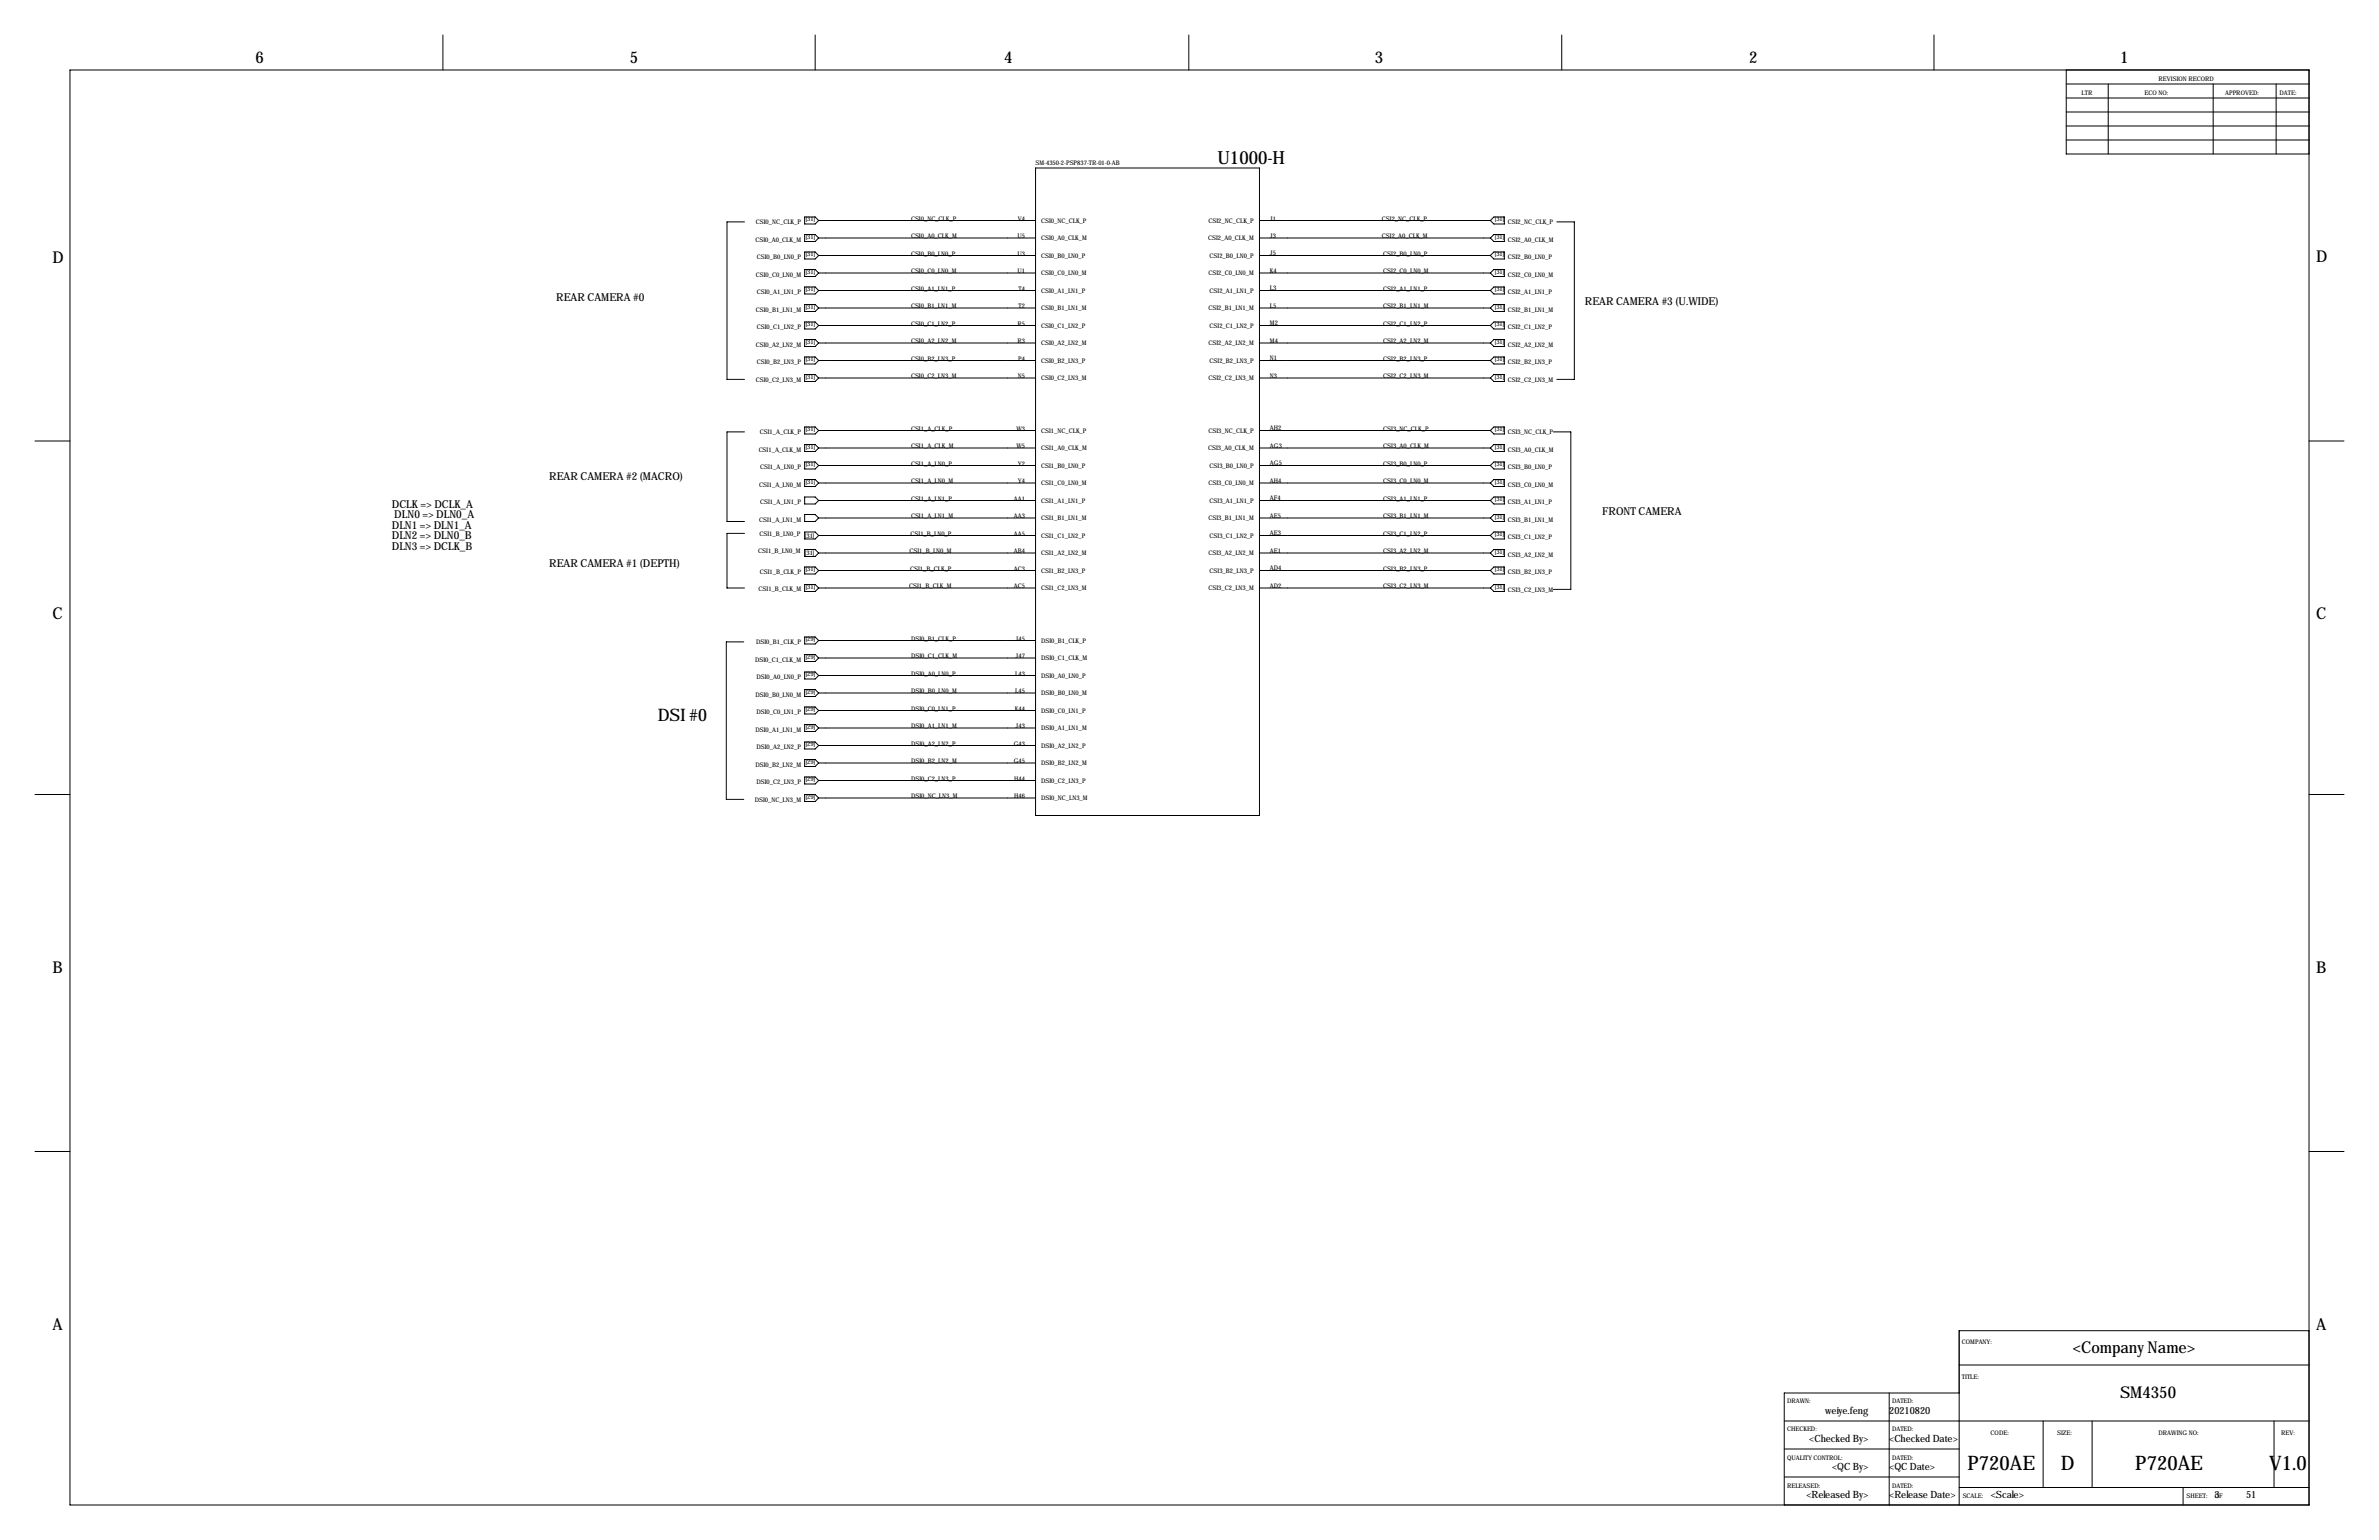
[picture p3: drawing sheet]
<svg xmlns="http://www.w3.org/2000/svg" width="864mm" height="559mm" viewBox="0 0 864 559" stroke-linecap="round" stroke-linejoin="round" font-family="sans-serif">
<defs><g id="words">
<g font-size="7.3">
<text x="714.2" y="533.3">P720AE</text>
<text x="748.1" y="533.3">D</text>
<text x="775.1" y="533.3">P720AE</text>
<text x="823.7" y="533.3">V1.0</text>
</g>
<text font-size="6.6" x="442" y="59.7">U1000-H</text>
<text font-size="6.3" x="238.8" y="261.6">DSI #0</text>
<g font-size="5.9">
<text x="92.7" y="22.9">6</text>
<text x="228.6" y="22.9">5</text>
<text x="364.5" y="22.9">4</text>
<text x="499.1" y="22.9">3</text>
<text x="635" y="22.9">2</text>
<text x="769.6" y="22.9">1</text>
<text x="19.1" y="95.2">D</text>
<text x="840.7" y="95.2">D</text>
<text x="19.1" y="224.8">C</text>
<text x="840.7" y="224.8">C</text>
<text x="19.1" y="353.1">B</text>
<text x="840.7" y="353.1">B</text>
<text x="19.1" y="482.6">A</text>
<text x="840.7" y="482.6">A</text>
<text x="752.4" y="490.9">&lt;Company Name&gt;</text>
<text x="769.6" y="507.4">SM4350</text>
</g>
<g font-size="4">
<text x="201.9" y="109.2">REAR CAMERA #0</text>
<text x="575.3" y="110.5">REAR CAMERA #3 (U.WIDE)</text>
<text x="199.4" y="174">REAR CAMERA #2 (MACRO)</text>
<text x="142.2" y="184.1">DCLK =&gt; DCLK_A</text>
<text x="142.2" y="191.8">DLN1 =&gt; DLN1_A</text>
<text x="143.1" y="188">DLN0 =&gt; DLN0_A</text>
<text x="581.7" y="186.7">FRONT CAMERA</text>
<text x="142.2" y="195.6">DLN2 =&gt; DLN0_B</text>
<text x="142.2" y="199.4">DLN3 =&gt; DCLK_B</text>
<text x="199.4" y="205.7">REAR CAMERA #1 (DEPTH)</text>
</g>
<g font-size="3.6">
<text x="662.6" y="513">weiye.feng</text>
<text x="685.8" y="513">20210820</text>
<text x="656.8" y="523.2">&lt;Checked By&gt;</text>
<text x="685.8" y="523.2">&lt;Checked Date&gt;</text>
<text x="665.1" y="533.3">&lt;QC By&gt;</text>
<text x="685.8" y="533.3">&lt;QC Date&gt;</text>
<text x="655.7" y="543.5">&lt;Released By&gt;</text>
<text x="685.8" y="543.5">&lt;Release Date&gt;</text>
<text x="722.6" y="543.5">&lt;Scale&gt;</text>
<text x="803.9" y="543.5">3</text>
<text x="815.3" y="543.5">51</text>
</g>
<g font-size="2.3">
<text x="783.6" y="29.2">REVISION RECORD</text>
<text x="755.6" y="34.3">LTR</text>
<text x="778.5" y="34.3">ECO NO:</text>
<text x="807.7" y="34.3">APPROVED:</text>
<text x="827.5" y="34.3">DATE:</text>
<text x="375.9" y="60">SM-4350-2-PSP837-TR-01-0-AB</text>
<text x="274.4" y="81.3">CSI0_NC_CLK_P</text>
<text x="292.5" y="80.3">[31]</text>
<text x="330.7" y="80">CSI0_NC_CLK_P</text>
<text x="369.5" y="80">V4</text>
<text x="378" y="80.8">CSI0_NC_CLK_P</text>
<text x="438.7" y="80.8">CSI2_NC_CLK_P</text>
<text x="461" y="80">J1</text>
<text x="501.6" y="80">CSI2_NC_CLK_P</text>
<text x="542.7" y="80.3">[31]</text>
<text x="547.4" y="81.3">CSI2_NC_CLK_P</text>
<text x="274.2" y="87.6">CSI0_A0_CLK_M</text>
<text x="292.5" y="86.6">[31]</text>
<text x="330.7" y="86.4">CSI0_A0_CLK_M</text>
<text x="369.3" y="86.4">U5</text>
<text x="378" y="87.1">CSI0_A0_CLK_M</text>
<text x="438.6" y="87.1">CSI2_A0_CLK_M</text>
<text x="461" y="86.4">J3</text>
<text x="501.6" y="86.4">CSI2_A0_CLK_M</text>
<text x="542.7" y="86.6">[31]</text>
<text x="547.4" y="87.6">CSI2_A0_CLK_M</text>
<text x="274.8" y="94">CSI0_B0_LN0_P</text>
<text x="292.5" y="93">[31]</text>
<text x="330.7" y="92.7">CSI0_B0_LN0_P</text>
<text x="369.3" y="92.7">U3</text>
<text x="378" y="93.5">CSI0_B0_LN0_P</text>
<text x="439.1" y="93.5">CSI2_B0_LN0_P</text>
<text x="461" y="92.7">J5</text>
<text x="502.2" y="92.7">CSI2_B0_LN0_P</text>
<text x="542.7" y="93">[31]</text>
<text x="547.4" y="94">CSI2_B0_LN0_P</text>
<text x="274.4" y="100.3">CSI0_C0_LN0_M</text>
<text x="292.5" y="99.3">[31]</text>
<text x="330.7" y="99.1">CSI0_C0_LN0_M</text>
<text x="369.3" y="99.1">U1</text>
<text x="378" y="99.8">CSI0_C0_LN0_M</text>
<text x="438.7" y="99.8">CSI2_C0_LN0_M</text>
<text x="461" y="99.1">K4</text>
<text x="502.2" y="99.1">CSI2_C0_LN0_M</text>
<text x="542.7" y="99.3">[31]</text>
<text x="547.4" y="100.3">CSI2_C0_LN0_M</text>
<text x="274.8" y="106.7">CSI0_A1_LN1_P</text>
<text x="292.5" y="105.7">[31]</text>
<text x="330.7" y="105.4">CSI0_A1_LN1_P</text>
<text x="369.7" y="105.4">T4</text>
<text x="378" y="106.2">CSI0_A1_LN1_P</text>
<text x="439.1" y="106.2">CSI2_A1_LN1_P</text>
<text x="461" y="105.4">L3</text>
<text x="502.2" y="105.4">CSI2_A1_LN1_P</text>
<text x="542.7" y="105.7">[31]</text>
<text x="547.4" y="106.7">CSI2_A1_LN1_P</text>
<text x="274.4" y="113">CSI0_B1_LN1_M</text>
<text x="292.5" y="112">[31]</text>
<text x="330.7" y="111.8">CSI0_B1_LN1_M</text>
<text x="369.7" y="111.8">T2</text>
<text x="378" y="112.5">CSI0_B1_LN1_M</text>
<text x="438.7" y="112.5">CSI2_B1_LN1_M</text>
<text x="461" y="111.8">L5</text>
<text x="502.2" y="111.8">CSI2_B1_LN1_M</text>
<text x="542.7" y="112">[31]</text>
<text x="547.4" y="113">CSI2_B1_LN1_M</text>
<text x="274.8" y="119.4">CSI0_C1_LN2_P</text>
<text x="292.5" y="118.4">[31]</text>
<text x="330.7" y="118.1">CSI0_C1_LN2_P</text>
<text x="369.3" y="118.1">R5</text>
<text x="378" y="118.9">CSI0_C1_LN2_P</text>
<text x="439.1" y="118.9">CSI2_C1_LN2_P</text>
<text x="461" y="118.1">M2</text>
<text x="502.2" y="118.1">CSI2_C1_LN2_P</text>
<text x="542.7" y="118.4">[31]</text>
<text x="547.4" y="119.4">CSI2_C1_LN2_P</text>
<text x="274.4" y="125.7">CSI0_A2_LN2_M</text>
<text x="292.5" y="124.7">[31]</text>
<text x="330.7" y="124.5">CSI0_A2_LN2_M</text>
<text x="369.3" y="124.5">R3</text>
<text x="378" y="125.2">CSI0_A2_LN2_M</text>
<text x="438.7" y="125.2">CSI2_A2_LN2_M</text>
<text x="461" y="124.5">M4</text>
<text x="502.2" y="124.5">CSI2_A2_LN2_M</text>
<text x="542.7" y="124.7">[31]</text>
<text x="547.4" y="125.7">CSI2_A2_LN2_M</text>
<text x="292.5" y="131.1">[31]</text>
<text x="330.7" y="130.8">CSI0_B2_LN3_P</text>
<text x="369.6" y="130.8">P4</text>
<text x="378" y="131.6">CSI0_B2_LN3_P</text>
<text x="439.1" y="131.6">CSI2_B2_LN3_P</text>
<text x="461" y="130.8">N1</text>
<text x="502.2" y="130.8">CSI2_B2_LN3_P</text>
<text x="542.7" y="131.1">[31]</text>
<text x="274.8" y="132.1">CSI0_B2_LN3_P</text>
<text x="292.5" y="137.4">[31]</text>
<text x="330.7" y="137.2">CSI0_C2_LN3_M</text>
<text x="369.5" y="137.2">N5</text>
<text x="378" y="137.9">CSI0_C2_LN3_M</text>
<text x="438.7" y="137.9">CSI2_C2_LN3_M</text>
<text x="461" y="137.2">N3</text>
<text x="502.2" y="137.2">CSI2_C2_LN3_M</text>
<text x="542.7" y="137.4">[31]</text>
<text x="547.4" y="132.1">CSI2_B2_LN3_P</text>
<text x="274.4" y="138.4">CSI0_C2_LN3_M</text>
<text x="547.4" y="138.4">CSI2_C2_LN3_M</text>
<text x="275.8" y="157.5">CSI1_A_CLK_P</text>
<text x="292.5" y="156.5">[31]</text>
<text x="330.7" y="156.2">CSI1_A_CLK_P</text>
<text x="368.9" y="156.2">W3</text>
<text x="378" y="157">CSI1_NC_CLK_P</text>
<text x="438.7" y="157">CSI3_NC_CLK_P</text>
<text x="461" y="156.2">AH2</text>
<text x="502.2" y="156.2">CSI3_NC_CLK_P</text>
<text x="542.7" y="156.5">[31]</text>
<text x="547.4" y="157.5">CSI3_NC_CLK_P</text>
<text x="275.4" y="163.8">CSI1_A_CLK_M</text>
<text x="292.5" y="162.8">[31]</text>
<text x="330.7" y="162.6">CSI1_A_CLK_M</text>
<text x="368.9" y="162.6">W5</text>
<text x="377.9" y="163.3">CSI1_A0_CLK_M</text>
<text x="438.6" y="163.3">CSI3_A0_CLK_M</text>
<text x="461" y="162.6">AG3</text>
<text x="502.2" y="162.6">CSI3_A0_CLK_M</text>
<text x="542.7" y="162.8">[31]</text>
<text x="547.4" y="163.8">CSI3_A0_CLK_M</text>
<text x="275.9" y="170.2">CSI1_A_LN0_P</text>
<text x="292.5" y="169.2">[31]</text>
<text x="330.7" y="168.9">CSI1_A_LN0_P</text>
<text x="369.5" y="168.9">Y2</text>
<text x="377.9" y="169.7">CSI1_B0_LN0_P</text>
<text x="439.1" y="169.7">CSI3_B0_LN0_P</text>
<text x="461" y="168.9">AG5</text>
<text x="502.2" y="168.9">CSI3_B0_LN0_P</text>
<text x="542.7" y="169.2">[31]</text>
<text x="547.4" y="170.2">CSI3_B0_LN0_P</text>
<text x="275.5" y="176.5">CSI1_A_LN0_M</text>
<text x="292.5" y="175.5">[31]</text>
<text x="330.7" y="175.3">CSI1_A_LN0_M</text>
<text x="369.5" y="175.3">Y4</text>
<text x="377.9" y="176">CSI1_C0_LN0_M</text>
<text x="438.7" y="176">CSI3_C0_LN0_M</text>
<text x="461" y="175.3">AH4</text>
<text x="502.2" y="175.3">CSI3_C0_LN0_M</text>
<text x="542.7" y="175.5">[31]</text>
<text x="547.4" y="176.5">CSI3_C0_LN0_M</text>
<text x="275.9" y="182.9">CSI1_A_LN1_P</text>
<text x="330.7" y="181.6">CSI1_A_LN1_P</text>
<text x="368" y="181.6">AA1</text>
<text x="377.9" y="182.4">CSI1_A1_LN1_P</text>
<text x="439.1" y="182.4">CSI3_A1_LN1_P</text>
<text x="461" y="181.6">AF4</text>
<text x="502.2" y="181.6">CSI3_A1_LN1_P</text>
<text x="542.7" y="181.9">[31]</text>
<text x="547.4" y="182.9">CSI3_A1_LN1_P</text>
<text x="275.5" y="189.2">CSI1_A_LN1_M</text>
<text x="330.7" y="188">CSI1_A_LN1_M</text>
<text x="368" y="188">AA3</text>
<text x="377.9" y="188.7">CSI1_B1_LN1_M</text>
<text x="438.7" y="188.7">CSI3_B1_LN1_M</text>
<text x="461" y="188">AE5</text>
<text x="502.2" y="188">CSI3_B1_LN1_M</text>
<text x="542.7" y="188.2">[31]</text>
<text x="547.4" y="189.2">CSI3_B1_LN1_M</text>
<text x="275.7" y="194.3">CSI1_B_LN0_P</text>
<text x="292.2" y="195.1">[31]</text>
<text x="330.5" y="194.3">CSI1_B_LN0_P</text>
<text x="368" y="194.3">AA5</text>
<text x="377.9" y="195.1">CSI1_C1_LN2_P</text>
<text x="439.1" y="195.1">CSI3_C1_LN2_P</text>
<text x="461" y="194.3">AE3</text>
<text x="502.2" y="194.3">CSI3_C1_LN2_P</text>
<text x="542.7" y="194.6">[31]</text>
<text x="547.4" y="195.6">CSI3_C1_LN2_P</text>
<text x="275.3" y="200.7">CSI1_B_LN0_M</text>
<text x="292.2" y="201.4">[31]</text>
<text x="330.1" y="200.7">CSI1_B_LN0_M</text>
<text x="368" y="200.7">AB4</text>
<text x="377.9" y="201.4">CSI1_A2_LN2_M</text>
<text x="438.7" y="201.4">CSI3_A2_LN2_M</text>
<text x="461" y="200.7">AE1</text>
<text x="502.2" y="200.7">CSI3_A2_LN2_M</text>
<text x="542.7" y="200.9">[31]</text>
<text x="547.4" y="201.9">CSI3_A2_LN2_M</text>
<text x="275.8" y="208.3">CSI1_B_CLK_P</text>
<text x="292.5" y="207.3">[31]</text>
<text x="330.4" y="207">CSI1_B_CLK_P</text>
<text x="368" y="207">AC3</text>
<text x="377.9" y="207.8">CSI1_B2_LN3_P</text>
<text x="439.1" y="207.8">CSI3_B2_LN3_P</text>
<text x="461" y="207">AD4</text>
<text x="502.2" y="207">CSI3_B2_LN3_P</text>
<text x="542.7" y="207.3">[31]</text>
<text x="547.4" y="208.3">CSI3_B2_LN3_P</text>
<text x="275.4" y="214.6">CSI1_B_CLK_M</text>
<text x="292.5" y="213.6">[31]</text>
<text x="330" y="213.4">CSI1_B_CLK_M</text>
<text x="368" y="213.4">AC5</text>
<text x="377.9" y="214.1">CSI1_C2_LN3_M</text>
<text x="438.7" y="214.1">CSI3_C2_LN3_M</text>
<text x="461" y="213.4">AD2</text>
<text x="502.2" y="213.4">CSI3_C2_LN3_M</text>
<text x="542.7" y="213.6">[31]</text>
<text x="547.4" y="214.6">CSI3_C2_LN3_M</text>
<text x="274.5" y="233.7">DSI0_B1_CLK_P</text>
<text x="292.5" y="232.7">[29]</text>
<text x="330.7" y="232.4">DSI0_B1_CLK_P</text>
<text x="368.7" y="232.4">J45</text>
<text x="377.9" y="233.2">DSI0_B1_CLK_P</text>
<text x="292.5" y="239">[29]</text>
<text x="330.7" y="238.8">DSI0_C1_CLK_M</text>
<text x="368.7" y="238.8">J47</text>
<text x="377.9" y="239.5">DSI0_C1_CLK_M</text>
<text x="274.1" y="240">DSI0_C1_CLK_M</text>
<text x="292.5" y="245.4">[29]</text>
<text x="330.7" y="245.1">DSI0_A0_LN0_P</text>
<text x="368.5" y="245.1">L43</text>
<text x="377.9" y="245.9">DSI0_A0_LN0_P</text>
<text x="274.6" y="246.4">DSI0_A0_LN0_P</text>
<text x="292.5" y="251.7">[29]</text>
<text x="330.7" y="251.5">DSI0_B0_LN0_M</text>
<text x="368.5" y="251.5">L45</text>
<text x="274.2" y="252.7">DSI0_B0_LN0_M</text>
<text x="330.7" y="257.8">DSI0_C0_LN1_P</text>
<text x="368.4" y="257.8">K44</text>
<text x="377.9" y="252.2">DSI0_B0_LN0_M</text>
<text x="274.6" y="259.1">DSI0_C0_LN1_P</text>
<text x="292.5" y="258.1">[29]</text>
<text x="377.9" y="258.6">DSI0_C0_LN1_P</text>
<text x="274.2" y="265.4">DSI0_A1_LN1_M</text>
<text x="292.5" y="264.4">[29]</text>
<text x="330.7" y="264.2">DSI0_A1_LN1_M</text>
<text x="368.7" y="264.2">J43</text>
<text x="377.9" y="264.9">DSI0_A1_LN1_M</text>
<text x="274.6" y="271.8">DSI0_A2_LN2_P</text>
<text x="292.5" y="270.8">[29]</text>
<text x="330.7" y="270.5">DSI0_A2_LN2_P</text>
<text x="368" y="270.5">G43</text>
<text x="377.9" y="271.3">DSI0_A2_LN2_P</text>
<text x="274.2" y="278.1">DSI0_B2_LN2_M</text>
<text x="292.5" y="277.1">[29]</text>
<text x="330.7" y="276.9">DSI0_B2_LN2_M</text>
<text x="368" y="276.9">G45</text>
<text x="377.9" y="277.6">DSI0_B2_LN2_M</text>
<text x="274.6" y="284.5">DSI0_C2_LN3_P</text>
<text x="292.5" y="283.5">[29]</text>
<text x="330.7" y="283.2">DSI0_C2_LN3_P</text>
<text x="368.2" y="283.2">H44</text>
<text x="377.9" y="284">DSI0_C2_LN3_P</text>
<text x="274" y="290.8">DSI0_NC_LN3_M</text>
<text x="292.5" y="289.8">[29]</text>
<text x="330.7" y="289.6">DSI0_NC_LN3_M</text>
<text x="368.2" y="289.6">H46</text>
<text x="377.9" y="290.3">DSI0_NC_LN3_M</text>
<text x="712.2" y="487.7">COMPANY:</text>
<text x="712.2" y="500.4">TITLE:</text>
<text x="648.7" y="509.3">DRAWN:</text>
<text x="686.8" y="509.3">DATED:</text>
<text x="648.7" y="519.4">CHECKED:</text>
<text x="686.8" y="519.4">DATED:</text>
<text x="722.6" y="520.7">CODE:</text>
<text x="746.8" y="520.7">SIZE:</text>
<text x="783.6" y="520.7">DRAWING NO:</text>
<text x="828" y="520.7">REV:</text>
<text x="648.7" y="529.6">QUALITY CONTROL:</text>
<text x="686.8" y="529.6">DATED:</text>
<text x="648.7" y="539.8">RELEASED:</text>
<text x="686.8" y="539.8">DATED:</text>
<text x="712.5" y="543.6">SCALE:</text>
<text x="793.7" y="543.6">SHEET:</text>
<text x="804" y="543.6">OF</text>
</g>
</g></defs>
<g fill="none" stroke="#000" stroke-width=".36">
<path d="M160.8 12.7v12.7M295.9 12.7v12.7M431.5 12.7v12.7M566.9 12.7v12.7M702.1 12.7v12.7M25.4 25.4h812.8v520.7h-812.8zM750.1 35.6h88.1M750.1 30.5h88.1M750.1 25.4v30.5h88.1M765.3 30.5v25.4M803.4 30.5v25.4M826.3 30.5v25.4"/>
<path d="M750.1 50.8h88.1M750.1 45.7h88.1M750.1 40.6h88.1M292.1 78.7h3.8l1.3 1.3-1.3 1.3h-3.8zM375.9 61h81.3v234.9h-81.3zM270.3 80.5h-6.4v57.2h6.4M292.1 85.1h3.8l1.3 1.3-1.3 1.2h-3.8zM292.1 91.4h3.8l1.3 1.3-1.3 1.3h-3.8zM292.1 97.8h3.8l1.3 1.3-1.3 1.2h-3.8zM297.2 80h78.7M297.2 86.4h78.7M297.2 92.7h78.7"/>
<path d="M297.2 99.1h78.7M457.2 80h83.8M457.2 86.4h83.8M457.2 92.7h83.8M457.2 99.1h83.8M541 80l1.3-1.3h3.8v2.6h-3.8zM541 86.4l1.3-1.3h3.8v2.5h-3.8zM541 92.7l1.3-1.3h3.8v2.6h-3.8zM541 99.1l1.3-1.3h3.8v2.5h-3.8zM565.1 80.5h6.4v57.2h-6.4M292.1 104.1h3.8l1.3 1.3-1.3 1.3h-3.8zM292.1 110.5h3.8l1.3 1.3-1.3 1.2h-3.8z"/>
<path d="M292.1 116.8h3.8l1.3 1.3-1.3 1.3h-3.8zM297.2 105.4h78.7M297.2 111.8h78.7M297.2 118.1h78.7M457.2 105.4h83.8M457.2 111.8h83.8M457.2 118.1h83.8M541 105.4l1.3-1.3h3.8v2.6h-3.8zM541 111.8l1.3-1.3h3.8v2.5h-3.8zM541 118.1l1.3-1.3h3.8v2.6h-3.8zM292.1 123.2h3.8l1.3 1.3-1.3 1.2h-3.8zM292.1 129.5h3.8l1.3 1.3-1.3 1.3h-3.8z"/>
<path d="M292.1 135.9h3.8l1.3 1.3-1.3 1.2h-3.8zM297.2 124.5h78.7M297.2 130.8h78.7M297.2 137.2h78.7M457.2 124.5h83.8M457.2 130.8h83.8M457.2 137.2h83.8M541 124.5l1.3-1.3h3.8v2.5h-3.8zM541 130.8l1.3-1.3h3.8v2.6h-3.8zM541 137.2l1.3-1.3h3.8v2.5h-3.8zM270.3 156.7h-6.4v32.5h6.4M292.1 154.9h3.8l1.3 1.3-1.3 1.3h-3.8z"/>
<path d="M297.2 156.2h78.7M457.2 156.2h83.8M541 156.2l1.3-1.3h3.8v2.6h-3.8zM563.9 156.7h6.3v57.2h-6.3M12.7 160h12.7M292.1 161.3h3.8l1.3 1.3-1.3 1.2h-3.8zM292.1 167.6h3.8l1.3 1.3-1.3 1.3h-3.8zM292.1 174h3.8l1.3 1.3-1.3 1.2h-3.8zM297.2 162.6h78.7M297.2 168.9h78.7M297.2 175.3h78.7M457.2 162.6h83.8"/>
<path d="M457.2 168.9h83.8M457.2 175.3h83.8M541 162.6l1.3-1.3h3.8v2.5h-3.8zM541 168.9l1.3-1.3h3.8v2.6h-3.8zM541 175.3l1.3-1.3h3.8v2.5h-3.8zM838.2 160h12.7M270.3 193.5h-6.4v19.9h6.4M292.1 186.7h3.8l1.3 1.3-1.3 1.2h-3.8zM292.1 180.3h3.8l1.3 1.3-1.3 1.3h-3.8zM292.1 193h3.8l1.3 1.3-1.3 1.3h-3.8zM292.1 199.4h3.8l1.3 1.3-1.3 1.2h-3.8zM297.2 181.6h78.7"/>
<path d="M297.2 188h78.7M297.2 194.3h78.7M457.2 181.6h83.8M457.2 188h83.8M457.2 194.3h83.8M541 188l1.3-1.3h3.8v2.5h-3.8zM541 181.6l1.3-1.3h3.8v2.6h-3.8zM541 194.3l1.3-1.3h3.8v2.6h-3.8zM292.1 205.7h3.8l1.3 1.3-1.3 1.3h-3.8zM292.1 212.1h3.8l1.3 1.3-1.3 1.2h-3.8zM297.2 213.4h78.7M297.2 200.7h78.7"/>
<path d="M297.2 207h78.7M457.2 213.4h83.8M457.2 200.7h83.8M457.2 207h83.8M541 200.7l1.3-1.3h3.8v2.5h-3.8zM541 207l1.3-1.3h3.8v2.6h-3.8zM541 213.4l1.3-1.3h3.8v2.5h-3.8zM270 232.9h-6.3v57.2h6.3M292.1 231.1h3.8l1.3 1.3-1.3 1.3h-3.8zM292.1 237.5h3.8l1.3 1.3-1.3 1.2h-3.8zM297.2 232.4h78.7M297.2 238.8h78.7"/>
<path d="M292.1 243.8h3.8l1.3 1.3-1.3 1.3h-3.8zM292.1 250.2h3.8l1.3 1.3-1.3 1.2h-3.8zM292.1 256.5h3.8l1.3 1.3-1.3 1.3h-3.8zM297.2 245.1h78.7M297.2 251.5h78.7M297.2 257.8h78.7M292.1 262.9h3.8l1.3 1.3-1.3 1.2h-3.8zM292.1 269.2h3.8l1.3 1.3-1.3 1.3h-3.8zM292.1 275.6h3.8l1.3 1.3-1.3 1.2h-3.8zM297.2 264.2h78.7M297.2 270.5h78.7M297.2 276.9h78.7"/>
<path d="M12.7 288.3h12.7M292.1 288.3h3.8l1.3 1.3-1.3 1.2h-3.8zM292.1 281.9h3.8l1.3 1.3-1.3 1.3h-3.8zM297.2 283.2h78.7M297.2 289.6h78.7M838.2 288.3h12.7M12.7 417.8h12.7M838.2 417.8h12.7M711.2 495.3h127M838.2 482.9h-127v63.2M647.7 515.6h190.5M685.8 505.5v40.6"/>
<path d="M711.2 505.5h-63.5v40.6M741.7 515.6v24.1M759.5 515.6v24.1M825.5 515.6v24.1M647.7 535.9h63.5M647.7 525.8h63.5M711.2 539.8h127M792.5 539.8v6.3"/>
</g>
<use href="#words"/>
</svg>
